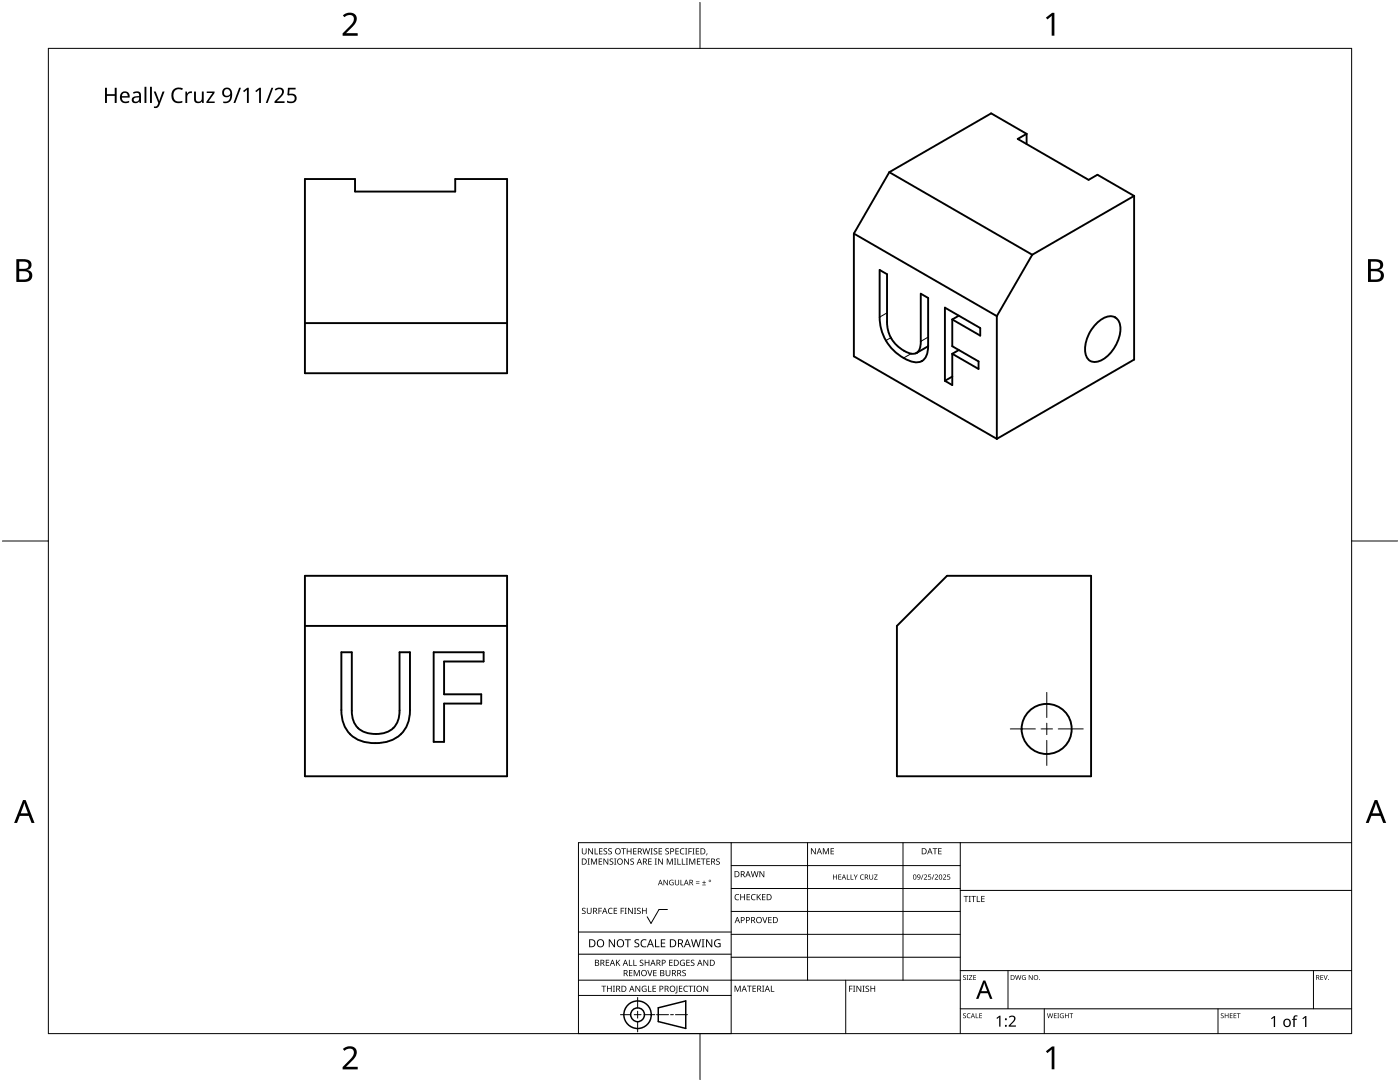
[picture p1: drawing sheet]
<svg xmlns="http://www.w3.org/2000/svg" width="279mm" height="216mm" viewBox="0 0 279 216" stroke-linecap="round" stroke-linejoin="round" font-family="sans-serif">
<g fill="none" stroke="#000" stroke-width=".38">
<path d="M60.9 35.7h10v2.5h20v-2.5h10.3v38.8h-40.3zM177.5 34.4l-7.1 12.2M177.5 34.4l28.5 16.4M204.9 26.7v2M204.9 26.7l-7.1-4.1-20.3 11.8M204.9 26.7l-1.8 1 14.2 8.2 1.7-1 7.3 4.2M226.3 39.1l-20.3 11.7M226.3 39.1v32.7l-27.4 15.8M170.4 46.6v24.5l28.5 16.5M170.4 46.6l28.5 16.5M175.6 53.9l1.4 .8v9.5a6.3 6.3 0 0 0 5.4 6.4 1.65 1.65 0 0 0 1.3-1.8l.1-10.2 1.4 .9v9.4a3 3 0 0 1-1.7 3.3 6.9 6.9 0 0 1-5.4-2.5 9.3 9.3 0 0 1-2.5-6.4zM206 50.8l-7.1 12.3"/>
<path d="M60.9 64.5h40.3M182.9 70.4h.1M185.2 69.1l-2.3 1.3M190 63.7l5.6 3.3v-1.5l-7-4.1v14.6M190 75.1l-1.4 .9M190 63.7v5.4l5.3 3v1.5l-5.3-3M190 70.6v6.2l-1.4-.8M191.4 63l-1.4 .7M191.4 69.8l-1.4 .8M198.9 63.1v24.5M218.7 64.6a3.4 3.4 0 0 1 3.8-1.3 3.3 3.3 0 0 1 .8 4 6.7 6.7 0 0 1-4.6 4.9 2.08 2.08 0 0 1-2.2-2.5 7.7 7.7 0 0 1 2.2-5.1zM60.9 114.9h40.3v40h-40.3z"/>
<path d="M68.1 130.1h2.1v11.7a4.2 4.2 0 0 0 4.8 4.7 4.2 4.2 0 0 0 4.7-4.7v-11.7h2.1v11.6a6.2 6.2 0 0 1-6.9 6.6 6.1 6.1 0 0 1-6.8-6.6zM86.5 130.1h10v1.9h-7.9v6.5h7.4v1.9h-7.4v7.6h-2.1zM101.2 124.9h-40.3M179 124.9l10-10h28.7v40h-38.7z"/>
<circle cx="208.9" cy="145.5" r="5"/>
</g>
<path d="M177 62.4l-1.4 .9M177.8 67.4l-1 .6M181.8 70.6l-1.5 .8M184.1 72l-.2 .1M185.2 67.3l-1.4 .8" fill="none" stroke="#000" stroke-width=".2"/>
<path d="M9.7 9.7h260v196.5h-260z" fill="none" stroke="#000" stroke-width=".2"/>
<path d="M139.7 .5v9.2M.5 108h9.2M269.7 108h9.2M139.7 206.2v9.2" fill="none" stroke="#000" stroke-width=".2"/>
<g fill="#000">
<path d="M68.4 3.1a1.64 1.64 0 0 1 2.8 .4 2.52 2.52 0 0 1-1.2 2.2l-.9 .9h2.3v.5h-3v-.4l1.2-1.2a1.95 1.95 0 0 0 .9-2.2 1.23 1.23 0 0 0-1.8 .1zM208.7 3.5l1.3-.9h.4v4.5h-.5v-4l-.9 .8zM68.4 209.3a1.64 1.64 0 0 1 2.8 .4 2.52 2.52 0 0 1-1.2 2.2l-.9 1h2.3v.5h-3v-.5l1.2-1.2a1.95 1.95 0 0 0 .9-2.1 1.23 1.23 0 0 0-1.8 .1zM208.7 209.8l1.3-1h.4v4.6h-.5v-4l-.9 .7z"/>
<path d="M3.3 51.7h1.3a1.28 1.28 0 0 1 1.7 1.3 1.04 1.04 0 0 1-.9 .9 1.23 1.23 0 0 1 1 1.5 1.23 1.23 0 0 1-1.5 .9h-1.6zM3.8 54.1v1.7h1a.86 .86 0 0 0 1-.9 .86 .86 0 0 0-1.1-.8zM3.8 52.2v1.4h.9a.78 .78 0 0 0 1-.7 .78 .78 0 0 0-1.1-.7z"/>
<path d="M273 51.7h1.3a1.28 1.28 0 0 1 1.7 1.3 1.04 1.04 0 0 1-.8 .9 1.23 1.23 0 0 1 1 1.5 1.23 1.23 0 0 1-1.6 .9h-1.6zM273.6 54.1v1.7h.9a.86 .86 0 0 0 1.1-.9 .86 .86 0 0 0-1.1-.8zM273.6 52.2v1.4h.8a.78 .78 0 0 0 1-.7 .78 .78 0 0 0-1.1-.7z"/>
<path d="M4.6 159.6h.5l1.8 4.6h-.6l-.6-1.4h-1.8l-.5 1.4h-.6zM4.8 160.2l-.7 2.1h1.5z"/>
<path d="M274.3 159.6h.6l1.7 4.6h-.6l-.5-1.4h-1.8l-.6 1.4h-.5zM274.6 160.2l-.7 2.1h1.4z"/>
</g>
<g fill="none" stroke="#000" stroke-width=".2">
<path d="M145.9 168.1v38.1h-30.5v-38.1h154.3M145.9 172.7h45.7M145.9 177.3h45.7M161.2 168.1v27.5M180.2 168.1v27.5M191.6 168.1v38.1M191.6 177.7h78.1M115.4 198.6h30.5M115.4 195.6h76.2M115.4 190.4h30.5M115.4 186h30.5M127.3 199v2.1"/>
<path d="M133.2 181.5h-1.7l-1.6 2.8-.7-1.4M145.9 181.9h45.7M145.9 186.4h45.7M145.9 191h45.7M168.8 195.6v10.6M191.6 193.7h78.1M201.2 193.7v7.6M262.1 193.7v7.6M123.8 202.5h2.1M126.6 202.5h1.3M127.3 201.8v1.4M127.3 203.8v2.1"/>
<path d="M128.6 202.5h2.1M131 202.5h2.4M133.8 202.5h.6M134.8 202.5h2.4M191.6 201.3h78.1M208.4 201.3v4.9M243.1 201.3v4.9"/>
</g>
<g fill="#000">
<path d="M116.1 169.3h.2v.8a.32 .32 0 0 0 .3 .3 .32 .32 0 0 0 .3-.3v-.8h.2v.8a.47 .47 0 0 1-.5 .4 .47 .47 0 0 1-.5-.5zM117.3 171.3h.4l-.1 .1v1l.1 .1h-.4l.1-.1v-1zM117.4 169.3h.2l.6 1v-1h.1v1.2h-.1l-.7-1v1h-.1zM117.9 171.3h.3l.3 1 .4-1h.3v1.2h-.2v-1l-.4 1h-.1l-.4-1v1h-.2zM118.7 169.3h.1v1h.6v.2h-.7zM119.5 171.3h.7v.1h-.6v.4h.5v.2h-.5v.4h.6v.1h-.7zM119.6 169.3h.6v.1h-.5v.4h.5v.1h-.5v.4h.5v.2h-.6zM120.5 169.4l.4-.1h.3l-.1 .1a.25 .25 0 0 0-.4-.1 .25 .25 0 0 0 0 .4l.4 .3 .1 .2-.3 .3-.5-.1v-.1h.2a.27 .27 0 0 0 .4-.1 .27 .27 0 0 0-.3-.3l-.2-.2zM120.4 171.3h.2l.7 1-.1-1h.2v1.2h-.2l-.6-1v1h-.2zM121.4 169.4l.5-.1h.2v.1a.25 .25 0 0 0-.4-.1 .25 .25 0 0 0 0 .4l.4 .3v.2l-.2 .3-.5-.1v-.1h.1a.27 .27 0 0 0 .5-.1 .27 .27 0 0 0-.4-.3l-.2-.2zM121.7 171.4l.4-.1 .3 .1-.1 .1a.25 .25 0 0 0-.4-.1 .25 .25 0 0 0 0 .4 .42 .42 0 0 1 .5 .5 .42 .42 0 0 1-.7 .2l-.1-.2 .2 .1a.27 .27 0 0 0 .5-.2 .27 .27 0 0 0-.4-.3l-.2-.2zM122.6 171.3h.4l-.1 .1v1l.1 .1h-.4l.1-.1v-1z"/>
<path d="M124 169.3h.9v.1h-.4v1.1h-.1v-1.1h-.4zM124.6 171.3h.1l.7 1v-1h.1v1.2h-.2l-.6-1v1h-.1zM125.1 169.3h.1v.5h.7v-.5h.1v1.2h-.1v-.6h-.7v.6h-.1zM125.8 171.4l.5-.1 .2 .1v.1a.25 .25 0 0 0-.4-.1 .25 .25 0 0 0 0 .4 .42 .42 0 0 1 .4 .5 .42 .42 0 0 1-.7 .2v-.2l.1 .1a.27 .27 0 0 0 .5-.2 .27 .27 0 0 0-.4-.3l-.2-.2zM126.4 169.3h.6v.1h-.5v.4h.5v.1h-.5v.4h.5v.2h-.6zM128.2 169.3h.2l.2 1 .3-1h.2l.2 1 .3-1h.1l-.3 1.2h-.1l-.3-1.1-.3 1.1h-.2zM129.4 171.3h.7v.1h-.6v.4h.5v.2h-.5v.4h.6v.1h-.7zM129.8 169.3h.5l-.2 .1v1l.2 .1h-.5l.2-.1v-1zM130.7 171.3h.4l-.1 .1v1l.1 .1h-.4l.1-.1v-1zM130.5 169.4l.4-.1h.3l-.1 .1a.25 .25 0 0 0-.4-.1 .25 .25 0 0 0 0 .4l.4 .3 .1 .2-.2 .3-.6-.1v-.1h.2a.27 .27 0 0 0 .4-.1 .27 .27 0 0 0-.3-.3l-.2-.2zM131.4 169.3h.7v.1h-.5v.4h.5v.1h-.5v.4h.5v.2h-.7zM131.3 171.3h.2l.7 1v-1h.1v1.2h-.2l-.6-1v1h-.2z"/>
<path d="M132.4 175.6h.2l.6 .9v-.9h.1v1h-.2l-.6-.9v.9h-.1zM132.8 169.4l.4-.1h.3l-.1 .1a.25 .25 0 0 0-.3-.1 .25 .25 0 0 0 0 .4l.4 .3v.2l-.2 .3-.5-.1v-.1h.1a.27 .27 0 0 0 .5-.1 .27 .27 0 0 0-.4-.3l-.2-.2zM133.1 171.3h.2l.4 1 .4-1h.2v1.2h-.2v-1l-.4 1h-.1l-.4-1v1h-.1zM133.7 175.7l.5-.2 .2 .1v.1a.45 .45 0 0 0-.7 .4 .45 .45 0 0 0 .6 .4v-.3h-.2v-.1h.3v.5a.6 .6 0 0 1-.8-.1 .6 .6 0 0 1 .1-.8zM134.5 171.3h.5l-.2 .1v1l.2 .1h-.5l.2-.1v-1zM135.2 171.3h.1v1.1h.6v.1h-.7zM134.8 169.3h.7v.1h-.6v.4h.5v.1h-.5v.4h.6v.2h-.7zM134.7 175.6h.1v.7a.28 .28 0 0 0 .3 .2 .28 .28 0 0 0 .3-.2v-.7h.1v.7a.42 .42 0 0 1-.4 .4 .42 .42 0 0 1-.4-.4zM135.8 175.6h.2v.9h.4v.1h-.6zM136.1 171.3h.1v1.1h.6v.1h-.7zM135.8 169.4l.4-.1h.4l-.1 .1h-.2a.49 .49 0 0 0-.4 .6 .49 .49 0 0 0 .7 .3 .52 .52 0 0 1-.7 .1 .52 .52 0 0 1-.2-.6zM136.7 169.3h.5l-.2 .1v1l.2 .1h-.5l.2-.1v-1z"/>
<path d="M136.9 171.3h.4l-.1 .1v1l.1 .1h-.4l.1-.1v-1zM137.4 169.3h.7v.1h-.6v.4h.5v.2h-.5v.5h-.1zM137.5 171.3h.3l.3 1 .4-1h.3v1.2h-.2v-1l-.4 1h-.1l-.4-1v1h-.2zM138.2 169.3h.4l-.1 .1v1l.1 .1h-.4l.1-.1v-1zM138.9 176.2h.7v.1h-.7zM138.9 175.9h.7v.1h-.7zM138.9 169.3h.6v.1h-.5v.4h.5v.1h-.5v.4h.5v.2h-.6zM139.1 171.3h.7v.1h-.6v.4h.5v.2h-.5v.4h.6v.1h-.7zM140.1 176.5h.8v.1h-.8zM139.9 171.3h.9v.1h-.4v1.1h-.1v-1.1h-.4zM140.5 175.7h.1v.3h.3v.2h-.3v.3h-.1v-.3h-.4v-.2h.4zM141 170.3h.2l-.3 .4z"/>
<path d="M141 171.3h.7v.1h-.6v.4h.5v.2h-.5v.4h.6v.1h-.7zM143 171.4l.4-.1 .2 .1v.1a.25 .25 0 0 0-.4-.1 .25 .25 0 0 0 0 .4 .42 .42 0 0 1 .5 .5 .42 .42 0 0 1-.7 .2l-.1-.2 .2 .1a.27 .27 0 0 0 .4-.2 .27 .27 0 0 0-.3-.3l-.3-.2zM146.8 178.6l.4-.2 .3 .1v.1a.49 .49 0 0 0-.7 .4 .49 .49 0 0 0 .7 .5 .52 .52 0 0 1-.7 0 .52 .52 0 0 1-.2-.6zM147.7 178.4h.2v.5h.6v-.5h.2v1.2h-.2v-.5h-.6v.5h-.2zM149 178.4h.7v.1h-.5v.4h.4v.2h-.4v.4h.5v.1h-.7zM150 178.6l.5-.2 .3 .1-.1 .1a.49 .49 0 0 0-.7 .4 .49 .49 0 0 0 .8 .5 .52 .52 0 0 1-.7 0 .52 .52 0 0 1-.2-.6zM149.8 173.8h.2l.3 1.1 .2-1.1h.2l.3 1.1 .2-1.1h.2l-.3 1.2h-.2l-.3-1-.3 1h-.1zM151 178.4h.2v.6l.5-.6h.2l-.5 .5 .5 .7h-.2l-.4-.6-.1 .6h-.2zM151.6 173.8h.1l.7 1v-1h.1v1.2h-.1l-.7-1v1h-.1zM152.1 178.4h.7v.1h-.6v.4h.5v.2h-.5v.4h.6v.1h-.7zM161.8 169.3h.2l.7 1v-1h.1v1.2h-.2l-.6-1v1h-.2zM164.2 169.3h.2l.4 .9 .4-.9h.2v1.2h-.1v-1.1l-.4 1.1h-.1l-.4-1.1v1.1h-.2z"/>
<path d="M165.8 169.3h.6v.1h-.5v.4h.5v.1h-.5v.4h.5v.2h-.6zM166.2 174.5h.2v.4h.5v-.4h.1v1h-.1v-.5h-.5v.5h-.2zM167.3 174.5h.6v.1h-.5v.3h.4v.1h-.4v.4h.5v.1h-.6zM169 174.5h.1v.9h.5v.1h-.6zM169.8 174.5h.1v.9h.4v.1h-.5zM170.4 174.5h.1l.3 .5 .2-.5h.2l-.4 .6v.4h-.1v-.4zM171.8 174.6l.4-.1h.2v.2a.41 .41 0 0 0-.6 .3 .41 .41 0 0 0 .6 .4 .48 .48 0 0 1-.7-.1 .48 .48 0 0 1 .1-.7zM173.5 174.5h.1v.7a.26 .26 0 0 0 .3 .2 .26 .26 0 0 0 .2-.2v-.7h.2v.7a.39 .39 0 0 1-.4 .3 .39 .39 0 0 1-.4-.3zM174.5 174.5h.6l-.5 .9h.5v.1h-.7l.6-.9h-.5zM184.2 174.5h.1l-.4 1h-.1zM184.4 174.6a.37 .37 0 0 1 .6 0 .37 .37 0 0 1-.3 .6l-.2 .2h.5v.1h-.6l.2-.4a.27 .27 0 0 0 .3-.3 .27 .27 0 0 0-.3-.2zM185.3 174.5h.5v.1h-.4v.3a.34 .34 0 0 1 .4 .2 .34 .34 0 0 1-.1 .4 .34 .34 0 0 1-.5-.1 .27 .27 0 0 0 .4 .1 .27 .27 0 0 0 .1-.4 .27 .27 0 0 0-.4-.1z"/>
<path d="M186.3 174.5h.2l-.4 1h-.1zM186.1 169.3h.9v.1h-.3v1.1h-.2v-1.1h-.4zM186.6 174.6a.37 .37 0 0 1 .6 0 .37 .37 0 0 1-.3 .6l-.2 .2h.5v.1h-.7l.3-.4a.27 .27 0 0 0 .3-.3 .27 .27 0 0 0-.4-.2zM187.2 169.3h.7v.1h-.5v.4h.5v.1h-.5v.4h.5v.2h-.7zM188.2 174.6a.37 .37 0 0 1 .6 0 .37 .37 0 0 1-.3 .6l-.2 .2h.5v.1h-.6l.2-.4a.27 .27 0 0 0 .3-.3 .27 .27 0 0 0-.3-.2zM189.1 174.5h.5v.1h-.4v.3h.1a.33 .33 0 0 1 .3 .5 .33 .33 0 0 1-.6 0 .27 .27 0 0 0 .4 .1 .27 .27 0 0 0 .1-.4 .27 .27 0 0 0-.4-.1zM192.3 178.8h.9v.1h-.3v1.1h-.2v-1.1h-.4zM193.3 178.8h.5l-.2 .1v1l.2 .1h-.5l.2-.1v-1zM193.8 178.8h1v.1h-.4v1.1h-.2v-1.1h-.4zM194.9 178.8h.2v1.1h.5v.1h-.7zM195.8 178.8h.7v.1h-.5v.4h.5v.1h-.5v.5h.5v.1h-.7zM116.2 181.3l.4-.2 .3 .1-.1 .1a.25 .25 0 0 0-.4-.1 .25 .25 0 0 0 0 .4l.4 .2 .1 .3-.3 .3-.5-.1v-.1h.2a.27 .27 0 0 0 .4-.1 .27 .27 0 0 0-.3-.3l-.2-.2z"/>
<path d="M117.1 181.1h.2v.8a.32 .32 0 0 0 .3 .3 .32 .32 0 0 0 .3-.3v-.8h.2v.8a.47 .47 0 0 1-.5 .5 .47 .47 0 0 1-.5-.5zM119.4 181.1h.7v.2h-.5v.4h.5v.1h-.5v.6h-.2zM120 196.7h1v.1h-.4v1.1h-.2v-1.1h-.4zM120.9 191.5h.7v.1h-.5v.4h.4v.2h-.4v.4h.5v.1h-.7zM121.5 181.3l.4-.2 .4 .1-.1 .1a.49 .49 0 0 0-.7 .5 .49 .49 0 0 0 .7 .4 .52 .52 0 0 1-.6 .1 .52 .52 0 0 1-.3-.6zM121.1 196.7h.2v.5h.6v-.5h.2v1.2h-.2v-.6h-.6v.6h-.2zM121.5 187.4h.2l.9 1.3v-1.3h.1v1.6h-.2l-.8-1.3v1.3h-.2zM122.3 196.7h.4l-.1 .1v1l.1 .1h-.4l.2-.1v-1zM122.5 181.1h.7v.2h-.6v.4h.5v.1h-.5v.4h.6v.2h-.7zM122.9 191.5h.2v.6l.5-.6h.2l-.5 .5 .5 .7h-.2l-.4-.6-.1 .6h-.2zM123.9 181.1h.6v.2h-.5v.4h.5v.1h-.5v.6h-.1zM124.7 181.1h.4l-.2 .2v.9l.2 .2h-.4l.1-.2v-.9z"/>
<path d="M124.7 187.4h1.2v.2h-.5v1.4h-.2v-1.4h-.5zM125.5 191.5h.2v1.1h.5v.1h-.7zM125.5 193.6h.7v.1h-.5v.4h.5v.1h-.5v.4h.5v.2h-.7zM125.3 181.1h.2l.7 1.1-.1-1.1h.2v1.3h-.2l-.6-1v1h-.2zM126.4 191.5h.2v1.1h.5v.1h-.7zM126.5 181.1h.5l-.2 .2v.9l.2 .2h-.5l.2-.2v-.9zM126.5 193.6h.2l.4 1 .4-1h.2v1.2h-.2v-1.1l-.4 1.1h-.1l-.4-1.1v1.1h-.1zM126.7 187.6l.3-.2 .6 .1-.2 .1a.33 .33 0 0 0-.6 .2 .33 .33 0 0 0 .4 .4 .47 .47 0 0 1 .4 .6 .47 .47 0 0 1-.7 .2h-.3v-.2h.2a.35 .35 0 0 0 .6-.2 .35 .35 0 0 0-.5-.4l-.3-.2zM126.8 196.7h.2l.6 1v-1h.2v1.2h-.2l-.7-1 .1 1h-.2zM127.2 181.3l.4-.2 .3 .1-.1 .1a.25 .25 0 0 0-.4-.1 .25 .25 0 0 0 0 .4l.4 .2 .1 .3-.3 .3-.5-.1v-.1h.2a.27 .27 0 0 0 .4-.1 .27 .27 0 0 0-.3-.3l-.2-.2zM127.7 191.6l.5-.1 .2 .1v.1a.25 .25 0 0 0-.4-.1 .25 .25 0 0 0 0 .4l.4 .2v.3l-.2 .2h-.5v-.2l.1 .1a.27 .27 0 0 0 .5-.2 .27 .27 0 0 0-.4-.3l-.2-.2zM128 187.6l.6-.2 .4 .1v.2a.64 .64 0 0 0-1 .5 .64 .64 0 0 0 1 .6v.2a.83 .83 0 0 1-1.1-.3 .83 .83 0 0 1 .1-1.1z"/>
<path d="M128.2 196.8l.6-.1 .2 .1v.1a.5 .5 0 0 0-.8 .4 .5 .5 0 0 0 .7 .5v-.4h-.3v-.1h.4v.6a.66 .66 0 0 1-.8-.2 .66 .66 0 0 1 0-.9zM128.1 181.1h.2v.6h.6v-.6h.2v1.3h-.2v-.6h-.6v.6h-.2zM129.2 193.6h.1l.4 1 .3-1h.2l-.4 1.2h-.2zM129.3 196.7h.2v1.1h.5v.1h-.7zM128.7 191.5h.1v.5h.6v-.5h.2v1.2h-.2v-.5h-.6v.5h-.1zM130.7 187.4h.2v1.4h.7v.2h-.9zM130.2 196.7h.7v.1h-.5v.4h.5v.1h-.5v.5h.5v.1h-.7zM130.4 193.6h.6v.1h-.5v.4h.5v.1h-.5v.4h.5v.2h-.6zM131.9 187.4h.9v.2h-.7v.5h.6v.2h-.6v.5h.7v.2h-.9zM132.8 193.6h.2v.7a.32 .32 0 0 0 .3 .4 .32 .32 0 0 0 .3-.4v-.7h.2v.7a.47 .47 0 0 1-.5 .5 .47 .47 0 0 1-.5-.5zM133.5 191.5h.7v.1h-.5v.4h.5v.2h-.5v.4h.5v.1h-.7zM135 196.7h.2v1.3l-.1 .2h-.3l-.1-.1 .3-.2z"/>
<path d="M135.5 196.7h.7v.1h-.5v.4h.4v.1h-.4v.5h.5v.1h-.7zM135.8 191.7l.5-.2 .4 .1-.1 .1a.5 .5 0 0 0-.8 .4 .5 .5 0 0 0 .7 .5v-.4h-.2v-.1h.4v.6a.66 .66 0 0 1-.9-.1 .66 .66 0 0 1 0-.9zM136.2 193.7l.4-.2 .3 .1-.1 .1a.25 .25 0 0 0-.4-.1 .25 .25 0 0 0 0 .4 .42 .42 0 0 1 .5 .6 .42 .42 0 0 1-.7 .2l-.1-.2h.2a.27 .27 0 0 0 .5-.1 .27 .27 0 0 0-.4-.3l-.2-.2zM136.5 196.8l.5-.1 .3 .1-.1 .1a.49 .49 0 0 0-.7 .4 .49 .49 0 0 0 .8 .4 .52 .52 0 0 1-.7 .1 .52 .52 0 0 1-.2-.6zM137 191.5h.7v.1h-.6v.4h.5v.2h-.5v.4h.6v.1h-.7zM137.4 196.7h.9v.1h-.4v1.1h-.1v-1.1h-.4zM137.9 191.6l.4-.1 .3 .1-.1 .1a.25 .25 0 0 0-.4-.1 .25 .25 0 0 0 0 .4l.4 .2 .1 .3-.2 .2h-.6v-.2l.2 .1a.27 .27 0 0 0 .5-.2 .27 .27 0 0 0-.4-.3l-.2-.2zM138.4 196.7h.4l-.1 .1v1l.1 .1h-.4l.1-.1v-1zM137.9 187.4h.2l.3 1.4 .4-1.4h.2l.4 1.4 .3-1.4h.2l-.4 1.6h-.2l-.4-1.3-.4 1.3h-.2zM140 187.4h.6l-.2 .2v1.3l.2 .1h-.6l.2-.1v-1.3zM140.4 196.7h.1l.7 1v-1h.1v1.2h-.1l-.7-1v1h-.1zM140.4 191.5h.2l.6 1v-1h.1v1.2h-.1l-.7-1v1h-.1z"/>
<path d="M140.9 187.4h.2l.9 1.3v-1.3h.2v1.6h-.3l-.8-1.3v1.3h-.2zM142.7 187.6l.7-.2 .4 .1-.1 .2a.65 .65 0 0 0-1 .5 .65 .65 0 0 0 .9 .6v-.4h-.3v-.2h.5v.7a.86 .86 0 0 1-1.1-.1 .86 .86 0 0 1 0-1.2zM146.6 196.7h.2l.4 1 .4-1h.2v1.2h-.1v-1.1l-.4 1.1h-.2l-.4-1.1v1.1h-.1zM149.1 196.7h.9v.1h-.4v1.1h-.1v-1.1h-.4zM150.2 196.7h.7v.1h-.6v.4h.5v.1h-.5v.5h.6v.1h-.7zM152.1 183h.2l.3 1 .4-1h.2l-.5 1.2h-.1zM152.1 196.7h.4l-.1 .1v1l.1 .1h-.4l.1-.1v-1zM153.8 196.7h.2v1.1h.5v.1h-.7zM153.3 183h.7v.1h-.5v.4h.5v.1h-.5v.5h.5v.1h-.7zM169.5 196.7h.6v.1h-.5v.5h.5v.1h-.5v.5h-.1zM170.2 196.7h.5l-.2 .1v1l.2 .1h-.5l.2-.1v-1zM170.9 196.7h.2l.6 1v-1h.2v1.2h-.2l-.6-1v1h-.2z"/>
<path d="M172.1 196.7h.5l-.2 .1v1l.2 .1h-.5l.2-.1v-1zM172.8 196.8l.4-.1h.2v.2a.25 .25 0 0 0-.4-.1 .25 .25 0 0 0 0 .4l.4 .2 .1 .3-.3 .2h-.5v-.2l.2 .1a.27 .27 0 0 0 .4-.2 .27 .27 0 0 0-.3-.3l-.3-.2zM173.7 196.7h.2v.5h.6v-.5h.2v1.2h-.2v-.6h-.6v.6h-.2zM192.2 194.7l.4-.1h.2l-.1 .1a.24 .24 0 0 0-.3 0 .24 .24 0 0 0-.1 .3 .24 .24 0 0 0 .4 .1l.1 .1-.1 .3h-.4l-.1-.1a.24 .24 0 0 0 .3 .1 .24 .24 0 0 0 .1-.3l-.4-.3zM192.9 194.6h.4l-.1 .1v.7l.1 .1h-.4l.1-.1v-.7zM193.4 194.6h.6l-.5 .8h.6v.1h-.7l.5-.8h-.5zM194.2 194.6h.6v.1h-.4v.3h.4v.1h-.4v.3h.4v.1h-.6zM202.6 194.6h.1l.2 .8 .2-.8h.2l.2 .8 .2-.8h.1l-.2 .9h-.2l-.2-.8-.2 .8h-.2zM204.1 194.7l.3-.1h.3l-.1 .1a.4 .4 0 0 0-.6 .4 .4 .4 0 0 0 .6 .3v-.3l-.2-.1h.3v.5a.53 .53 0 0 1-.7-.1 .53 .53 0 0 1 .1-.7zM205.3 194.6h.2l.5 .8v-.8h.1v.9h-.2l-.5-.8v.8h-.1zM263.5 194.6h.6v.1h-.5v.3h.4v.1h-.4v.3h.5v.1h-.6zM264.1 194.6h.2l.2 .8 .3-.8h.2l-.4 .9h-.1z"/>
<path d="M192.2 202.3l.4-.1h.2l-.1 .1a.24 .24 0 0 0-.3 0 .24 .24 0 0 0-.1 .3 .24 .24 0 0 0 .4 .1l.1 .2-.1 .2-.4 .1-.1-.2a.24 .24 0 0 0 .3 .1 .24 .24 0 0 0 .1-.3l-.4-.2zM193.1 202.3l.6-.1-.3 .1a.4 .4 0 0 0-.3 .5 .4 .4 0 0 0 .5 .2 .46 .46 0 0 1-.6 0 .46 .46 0 0 1 .1-.7zM194.7 202.2h.1v.8h.5v.2h-.6zM195.4 202.2h.6v.1h-.4v.3h.4v.1h-.4v.4h.4v.1h-.6zM198.9 203.1l.5-.4h.3v2.2h-.3v-1.9l-.4 .3zM201.3 202.9a.76 .76 0 0 1 1.2 0 .76 .76 0 0 1-.3 1.1l-.6 .6h1.1v.3h-1.4v-.3l.8-.8a.52 .52 0 0 0 .2-.8 .52 .52 0 0 0-.8 .1zM209 202.2h.1l.2 .8 .2-.8h.1l.3 .8 .2-.8h.1l-.3 1h-.1l-.2-.9-.3 .9h-.1zM210.3 202.2h.6v.1h-.4v.3h.3v.1h-.3v.4h.4v.1h-.6zM211 202.2h.4l-.2 .1v.8l.2 .1h-.4l.1-.1v-.8zM211.6 202.3l.7-.1-.1 .1a.4 .4 0 0 0-.6 .4 .4 .4 0 0 0 .6 .3v-.2l-.2-.2h.3v.5a.53 .53 0 0 1-.7-.1 .53 .53 0 0 1 0-.7zM212.5 202.2h.2v.4h.5v-.4h.1v1h-.1v-.5h-.5v.5h-.2zM213.4 202.2h.8v.1h-.3v.9h-.2v-.9h-.3z"/>
<path d="M243.7 202.3l.3-.1h.2v.1a.24 .24 0 0 0-.3 0 .24 .24 0 0 0-.1 .3 .24 .24 0 0 0 .3 .1l.1 .2-.1 .2-.4 .1-.1-.2a.24 .24 0 0 0 .4 .1 .24 .24 0 0 0 0-.3l-.3-.2zM244.4 202.2h.2v.4h.5v-.4h.1v1h-.1v-.5h-.5v.5h-.2zM245.4 202.2h.6v.1h-.4v.3h.4v.1h-.4v.4h.4v.1h-.6zM246.2 202.2h.5v.1h-.4v.3h.4v.1h-.4v.4h.4v.1h-.5zM246.8 202.2h.8v.1h-.3v.9h-.2v-.9h-.3zM253.7 203.2l.6-.5h.2v2.2h-.3v-1.9l-.4 .4zM258.2 202.7l.3-.1h.5l-.1 .3-.4-.1-.1 .2v.3h.4v.2h-.4v1.4h-.3v-1.4h-.3l.3-.2zM259.9 203.2l.6-.5h.2v2.2h-.2v-1.9l-.5 .4z"/>
<path d="M116.1 171.3h.4a.61 .61 0 0 1 .6 .6 .61 .61 0 0 1-.6 .6h-.4zM116.3 171.4v1h.1a.48 .48 0 0 0 .5-.5 .48 .48 0 0 0-.4-.5z"/>
<path d="M122.7 169.9a.61 .61 0 0 1 1.2 0 .61 .61 0 0 1-1.2 0zM123 169.5a.47 .47 0 0 0-.1 .7 .47 .47 0 0 0 .8 0v-.1a.45 .45 0 0 0-.1-.6 .45 .45 0 0 0-.6 0z"/>
<path d="M123.1 171.9a.61 .61 0 0 1 1.2 0 .61 .61 0 0 1-1.2 0zM123.5 171.5l-.2 .4a.45 .45 0 0 0 .7 .4 .45 .45 0 0 0 0-.8l-.2-.1z"/>
<path d="M127.3 169.3h.3a.35 .35 0 0 1 .5 .2 .35 .35 0 0 1-.3 .4l.4 .6h-.2l-.3-.5h-.3v.5h-.1zM127.4 169.4v.4h.2a.23 .23 0 0 0 .3-.2 .23 .23 0 0 0-.3-.2z"/>
<path d="M127.5 171.3h.2l.4 1.2h-.1l-.2-.4h-.4l-.2 .4h-.1zM127.6 171.5l-.2 .5h.4z"/>
<path d="M128.3 171.3h.3a.35 .35 0 0 1 .5 .2 .35 .35 0 0 1-.3 .5l.4 .5h-.2l-.3-.5h-.2v.5h-.2zM128.5 171.4v.5h.1a.23 .23 0 0 0 .3-.2 .23 .23 0 0 0-.3-.3z"/>
<path d="M131.7 175.5h.1l.5 1.1h-.2l-.1-.3h-.4l-.2 .3h-.1zM131.8 175.7l-.2 .5h.4z"/>
<path d="M133.8 169.3h.6l.1 .2-.1 .4-.5 .1v.5h-.1zM133.9 169.4v.5a.29 .29 0 0 0 .5-.3 .29 .29 0 0 0-.5-.2z"/>
<path d="M136.9 175.5h.1l.4 1.1h-.1l-.1-.3h-.5l-.1 .3h-.1zM137 175.7l-.2 .5h.3z"/>
<path d="M137.6 175.6h.3a.31 .31 0 0 1 .4 .2 .31 .31 0 0 1-.2 .4l.3 .4h-.2l-.2-.4h-.3v.4h-.1zM137.7 175.7v.4h.2a.21 .21 0 0 0 .3-.2 .21 .21 0 0 0-.3-.2z"/>
<path d="M139.8 169.3h.4a.54 .54 0 0 1 .6 .6 .56 .56 0 0 1-.7 .6h-.3zM140 169.4v.9h.1a.48 .48 0 0 0 .5-.4 .48 .48 0 0 0-.4-.5z"/>
<path d="M141.4 175.8a.25 .25 0 0 1 .5 0 .25 .25 0 0 1-.5 0zM141.5 175.8a.15 .15 0 0 0 .3 0 .15 .15 0 0 0-.3 0z"/>
<path d="M141.9 171.3h.4a.35 .35 0 0 1 .4 .2 .35 .35 0 0 1-.2 .5l.3 .5h-.2l-.3-.5h-.2v.5h-.2zM142.1 171.4v.5h.2a.23 .23 0 0 0 .2-.2 .23 .23 0 0 0-.2-.3z"/>
<path d="M146.6 173.8h.4a.61 .61 0 0 1 .6 .6 .61 .61 0 0 1-.7 .6h-.3zM146.8 174v.9h.1a.43 .43 0 0 0 .5-.5 .41 .41 0 0 0-.4-.4z"/>
<path d="M147.8 173.8h.4a.35 .35 0 0 1 .4 .3 .35 .35 0 0 1-.2 .4l.3 .5h-.2l-.3-.5h-.2v.5h-.2zM148 174v.4h.2a.23 .23 0 0 0 .3-.2 .23 .23 0 0 0-.3-.2z"/>
<path d="M149.2 173.8h.1l.5 1.2h-.1l-.2-.3h-.5l-.1 .3h-.2zM149.3 174l-.2 .5h.4z"/>
<path d="M153 178.4h.4a.55 .55 0 0 1 .6 .6 .56 .56 0 0 1-.6 .6h-.4zM153.2 178.5v1h.1a.48 .48 0 0 0 .5-.5 .48 .48 0 0 0-.4-.5z"/>
<path d="M163.4 169.2h.2l.5 1.3h-.2l-.2-.4h-.4l-.2 .4h-.1zM163.5 169.4l-.2 .6h.4z"/>
<path d="M168.4 174.5h.1l.4 1h-.2l-.1-.3h-.4l-.1 .3h-.1zM168.4 174.6l-.1 .5h.3z"/>
<path d="M172.6 174.5h.3a.29 .29 0 0 1 .3 .2 .29 .29 0 0 1-.2 .4l.3 .4h-.1l-.3-.4h-.2v.4h-.1zM172.7 174.6v.4h.2a.2 .2 0 0 0 .2-.2 .2 .2 0 0 0-.2-.2z"/>
<path d="M182.3 174.6h.5l.1 .5a.38 .38 0 0 1-.4 .4 .38 .38 0 0 1-.3-.6zM182.4 174.6v.1a.39 .39 0 0 0-.1 .4 .39 .39 0 0 0 .4 .3 .4 .4 0 0 0 .1-.5 .4 .4 0 0 0-.4-.3z"/>
<path d="M183.1 174.6a.49 .49 0 0 1 .6 .3 .49 .49 0 0 1-.3 .6h-.3v-.1h.4l.1-.4a.32 .32 0 0 1-.5 0 .32 .32 0 0 1 0-.4zM183.1 174.8a.25 .25 0 0 0 .5 0 .25 .25 0 0 0-.5 0z"/>
<path d="M184 169.3h.3a.61 .61 0 0 1 .6 .6 .61 .61 0 0 1-.6 .6h-.3zM184.1 169.4v.9h.2a.43 .43 0 0 0 .5-.4 .41 .41 0 0 0-.5-.5z"/>
<path d="M185.5 169.2h.1l.5 1.3h-.1l-.2-.4h-.5l-.1 .4h-.2zM185.6 169.4l-.2 .6h.4z"/>
<path d="M187.5 174.6h.4l.1 .5a.38 .38 0 0 1-.4 .4 .38 .38 0 0 1-.2-.6zM187.6 174.6l-.1 .2a.38 .38 0 0 0 .3 .6 .41 .41 0 0 0 .2-.5 .41 .41 0 0 0-.4-.3z"/>
<path d="M118.4 181.1h.3a.35 .35 0 0 1 .4 .3 .35 .35 0 0 1-.2 .4l.3 .6h-.1l-.3-.5h-.3v.5h-.1zM118.5 181.3v.4h.2a.23 .23 0 0 0 .3-.2 .23 .23 0 0 0-.3-.2z"/>
<path d="M118.7 191.5h.4a.31 .31 0 0 1 .4 .2 .31 .31 0 0 1-.2 .4 .33 .33 0 0 1 .3 .4 .33 .33 0 0 1-.4 .2h-.5zM118.9 192.2v.4h.2a.23 .23 0 0 0 .3-.2 .23 .23 0 0 0-.3-.2zM118.9 191.6v.4h.2a.21 .21 0 0 0 .3-.2 .21 .21 0 0 0-.3-.2z"/>
<path d="M117.6 187.4h.5a.71 .71 0 0 1 .7 .8 .73 .73 0 0 1-.8 .8h-.4zM117.8 187.6v1.2h.2a.56 .56 0 0 0 .6-.6 .54 .54 0 0 0-.6-.6z"/>
<path d="M119.8 191.5h.4a.35 .35 0 0 1 .4 .3 .35 .35 0 0 1-.2 .4l.3 .5h-.2l-.3-.5h-.2v.5h-.2zM120 191.6v.5h.2a.23 .23 0 0 0 .3-.2 .23 .23 0 0 0-.3-.3z"/>
<path d="M119.3 187.6a.74 .74 0 0 1 .9-.1 .74 .74 0 0 1 .4 .7 .77 .77 0 0 1-1.1 .8 .77 .77 0 0 1-.3-1.3zM119.5 187.7l-.2 .5a.56 .56 0 0 0 .7 .6 .56 .56 0 0 0 .3-.9 .51 .51 0 0 0-.8-.2z"/>
<path d="M120.6 181.1h.2l.4 1.3h-.1l-.2-.4h-.4l-.2 .4h-.1zM120.7 181.3l-.2 .6h.4z"/>
<path d="M122.2 191.5h.1l.5 1.2h-.2l-.1-.3h-.5l-.2 .3h-.1zM122.2 191.7l-.2 .5h.4z"/>
<path d="M123 196.7h.3a.35 .35 0 0 1 .4 .2 .35 .35 0 0 1-.2 .5l.3 .5h-.1l-.3-.5h-.3v.5h-.1zM123.1 196.8v.5h.2a.23 .23 0 0 0 .3-.3 .23 .23 0 0 0-.3-.2z"/>
<path d="M123.3 187.6a.74 .74 0 0 1 .8-.1 .74 .74 0 0 1 .5 .7 .77 .77 0 0 1-1.1 .8 .77 .77 0 0 1-.3-1.3zM123.5 187.7l-.2 .5a.56 .56 0 0 0 .7 .6 .56 .56 0 0 0 .3-.9 .51 .51 0 0 0-.8-.2z"/>
<path d="M124.5 193.6h.3a.35 .35 0 0 1 .4 .2 .35 .35 0 0 1-.2 .4l.3 .6h-.1l-.3-.5h-.3v.5h-.1zM124.6 193.7v.4h.2a.23 .23 0 0 0 .3-.2 .23 .23 0 0 0-.3-.2z"/>
<path d="M124 196.7h.4a.54 .54 0 0 1 .6 .6 .56 .56 0 0 1-.6 .6h-.4zM124.2 196.8v1h.2a.48 .48 0 0 0 .5-.5 .48 .48 0 0 0-.5-.5z"/>
<path d="M124.7 191.5h.2l.4 1.2h-.1l-.2-.3h-.4l-.2 .3h-.1zM124.8 191.7l-.2 .5h.4z"/>
<path d="M126 196.7h.2l.4 1.2h-.1l-.2-.4h-.4l-.2 .4h-.1zM126.1 196.8l-.2 .6h.4z"/>
<path d="M127.9 194.2a.61 .61 0 0 1 1.2 0 .61 .61 0 0 1-1.2 0zM128.2 193.8l-.1 .4a.45 .45 0 0 0 .7 .4 .45 .45 0 0 0 0-.8l-.2-.1z"/>
<path d="M129.7 187.4h.2l.6 1.6h-.2l-.2-.5h-.6l-.2 .5h-.2zM129.8 187.6l-.2 .7h.5z"/>
<path d="M130.2 191.5h.2l.5 1.2h-.2l-.2-.3h-.4l-.2 .3h-.1zM130.3 191.7l-.2 .5h.4z"/>
<path d="M131 191.5h.4a.35 .35 0 0 1 .4 .3 .35 .35 0 0 1-.2 .4l.3 .5h-.2l-.3-.5h-.2v.5h-.2zM131.2 191.6v.5h.2a.23 .23 0 0 0 .2-.2 .23 .23 0 0 0-.3-.3z"/>
<path d="M131.8 193.6h.3a.31 .31 0 0 1 .4 .1 .31 .31 0 0 1-.2 .4 .33 .33 0 0 1 .3 .4 .33 .33 0 0 1-.4 .3h-.4zM131.9 194.2v.4h.3a.23 .23 0 0 0 .2-.2 .23 .23 0 0 0-.3-.2zM131.9 193.7v.4h.2a.21 .21 0 0 0 .3-.2 .21 .21 0 0 0-.3-.2z"/>
<path d="M131.6 196.7h.5l.3 .3-.1 .3-.5 .1v.5h-.2zM131.8 196.8v.5a.29 .29 0 0 0 .4-.2 .29 .29 0 0 0-.4-.3z"/>
<path d="M132.6 196.7h.4a.35 .35 0 0 1 .4 .2 .35 .35 0 0 1-.2 .5l.3 .5h-.2l-.3-.5h-.2v.5h-.2zM132.8 196.8v.5h.2a.23 .23 0 0 0 .3-.3 .23 .23 0 0 0-.3-.2z"/>
<path d="M132.1 191.5h.5l.2 .3-.1 .4-.5 .1v.4h-.1zM132.2 191.6v.5a.29 .29 0 0 0 .5-.2 .29 .29 0 0 0-.5-.3z"/>
<path d="M134.1 193.6h.3a.35 .35 0 0 1 .5 .2 .35 .35 0 0 1-.3 .4l.4 .6h-.2l-.3-.5h-.2v.5h-.2zM134.3 193.7v.4h.1a.23 .23 0 0 0 .3-.2 .23 .23 0 0 0-.3-.2z"/>
<path d="M133.5 197.3a.65 .65 0 0 1 1.3 0 .65 .65 0 0 1-1.3 0zM133.9 196.9a.47 .47 0 0 0-.1 .7 .47 .47 0 0 0 .7 0l.1-.1a.45 .45 0 0 0-.1-.6 .45 .45 0 0 0-.6 0z"/>
<path d="M133.7 187.4h.5a.71 .71 0 0 1 .8 .8 .73 .73 0 0 1-.9 .8h-.4zM133.9 187.6v1.2h.2a.56 .56 0 0 0 .6-.6 .54 .54 0 0 0-.6-.6z"/>
<path d="M135.2 193.6h.3a.35 .35 0 0 1 .4 .2 .35 .35 0 0 1-.2 .4l.3 .6h-.1l-.3-.5h-.3v.5h-.1zM135.3 193.7v.4h.2a.23 .23 0 0 0 .3-.2 .23 .23 0 0 0-.3-.2z"/>
<path d="M134.5 191.5h.4a.54 .54 0 0 1 .6 .6 .56 .56 0 0 1-.7 .6h-.3zM134.6 191.6v1h.2a.48 .48 0 0 0 .5-.5 .48 .48 0 0 0-.5-.5z"/>
<path d="M135.3 187.4h.4a.45 .45 0 0 1 .6 .3 .45 .45 0 0 1-.3 .6l.4 .7h-.2l-.4-.6h-.3v.6h-.2zM135.5 187.6v.6h.2a.3 .3 0 0 0 .4-.3 .3 .3 0 0 0-.4-.3z"/>
<path d="M137.1 187.4h.2l.6 1.6h-.2l-.2-.5h-.6l-.2 .5h-.2zM137.2 187.6l-.3 .7h.5z"/>
<path d="M139.6 191.5h.1l.5 1.2h-.1l-.2-.3h-.5l-.1 .3h-.2zM139.7 191.7l-.2 .5h.4z"/>
<path d="M138.9 197.3a.61 .61 0 0 1 1.2 0 .61 .61 0 0 1-1.2 0zM139.3 196.9a.47 .47 0 0 0-.1 .7 .47 .47 0 0 0 .7 0v-.1a.45 .45 0 0 0-.1-.6 .45 .45 0 0 0-.5 0z"/>
<path d="M141.7 191.5h.3a.54 .54 0 0 1 .6 .6 .56 .56 0 0 1-.6 .6h-.3zM141.8 191.6v1h.2a.48 .48 0 0 0 .5-.5 .48 .48 0 0 0-.5-.5z"/>
<path d="M147.1 183h.1l.5 1.2h-.2l-.1-.4h-.5l-.1 .4h-.2zM147.1 183.1l-.1 .6h.3z"/>
<path d="M147.9 183h.6l.1 .3-.1 .3-.5 .1v.5h-.1zM148 183.1v.5a.29 .29 0 0 0 .5-.2 .29 .29 0 0 0-.5-.3z"/>
<path d="M148.5 196.7h.1l.5 1.2h-.2l-.1-.4h-.5l-.2 .4h-.1zM148.5 196.8l-.2 .6h.4z"/>
<path d="M148.9 183h.5l.3 .3-.2 .3-.5 .1v.5h-.1zM149 183.1v.5a.29 .29 0 0 0 .5-.2 .29 .29 0 0 0-.5-.3z"/>
<path d="M149.9 183h.3a.35 .35 0 0 1 .5 .2 .35 .35 0 0 1-.3 .5l.4 .5h-.2l-.3-.5h-.2v.5h-.2zM150.1 183.1v.5h.1a.23 .23 0 0 0 .3-.3 .23 .23 0 0 0-.3-.2z"/>
<path d="M151.1 196.7h.4a.35 .35 0 0 1 .4 .2 .35 .35 0 0 1-.2 .5l.3 .5h-.2l-.3-.5h-.2v.5h-.2zM151.3 196.8v.5h.2a.23 .23 0 0 0 .2-.3 .23 .23 0 0 0-.2-.2z"/>
<path d="M150.8 183.6a.61 .61 0 0 1 1.2 0 .61 .61 0 0 1-1.2 0zM151.2 183.2a.47 .47 0 0 0-.1 .7 .47 .47 0 0 0 .7 0v-.1a.45 .45 0 0 0 0-.6 .45 .45 0 0 0-.6 0z"/>
<path d="M153.1 196.7h.1l.5 1.2h-.2l-.1-.4h-.5l-.2 .4h-.1zM153.1 196.8l-.2 .6h.4z"/>
<path d="M154.3 183h.3a.55 .55 0 0 1 .6 .6 .56 .56 0 0 1-.6 .6h-.3zM154.4 183.1v1h.2a.48 .48 0 0 0 .5-.5 .48 .48 0 0 0-.5-.5z"/>
<path d="M196.2 195.7h.4l1.5 3.6h-.5l-.5-1.1h-1.4l-.4 1.1h-.5zM196.4 196.1l-.5 1.7h1.1z"/>
<path d="M201.7 194.6h.3a.49 .49 0 0 1 .5 .5 .49 .49 0 0 1-.5 .4h-.3zM201.8 194.7v.7h.4l.1-.2v-.3z"/>
<path d="M206.2 195.1a.5 .5 0 0 1 1 0 .5 .5 0 0 1-1 0zM206.4 195a.4 .4 0 0 0 .8 0 .4 .4 0 0 0-.8 0z"/>
<path d="M262.7 194.6h.2a.28 .28 0 0 1 .4 .1 .28 .28 0 0 1-.2 .4l.3 .4h-.2l-.2-.4h-.2v.4h-.1zM262.8 194.7v.3h.1a.19 .19 0 0 0 .3-.2 .19 .19 0 0 0-.3-.1z"/>
<path d="M194.1 202.2l.5 1-.3-.3h-.3l-.3 .3zM194.2 202.3l-.2 .4h.3z"/>
<path d="M256.3 203.5a.77 .77 0 0 1 .9-.2 .77 .77 0 0 1 .4 .8 .81 .81 0 0 1-1.1 .8 .81 .81 0 0 1-.3-1.3zM256.6 203.6l-.2 .5a.52 .52 0 0 0 .6 .6 .52 .52 0 0 0 .3-.7 .48 .48 0 0 0-.2-.5 .48 .48 0 0 0-.5 .1z"/>
<circle cx="207.5" cy="195.5" r=".09"/>
<circle cx="265.1" cy="195.5" r=".09"/>
<circle cx="200.8" cy="204.7" r=".2"/>
<circle cx="200.8" cy="203.4" r=".2"/>
</g>
<g fill="none" stroke="#000" stroke-width=".3">
<path d="M131.4 201.1l5.5-1.4v5.5l-5.5-1.4z"/>
<circle cx="127.2" cy="202.5" r="2.73"/>
<circle cx="127.2" cy="202.5" r="1.37"/>
</g>
<path d="M208.9 138.2v5M201.6 145.4h5M208.9 144.3v2.3M208.9 147.7v5M210.1 145.4h-2.3M216.2 145.4h-5" fill="none" stroke="#000" stroke-width=".2"/>
<g fill="#000">
<path d="M30.7 18.3h.4l.7 1.9 .6-1.9h.4l-.9 2.6a.87 .87 0 0 1-1.2 .6v-.3h.6l.3-.6zM34.6 17.9a1.7 1.7 0 0 1 1.9-.3l-.2 .4a1.19 1.19 0 0 0-1.4 .1 1.19 1.19 0 0 0-.2 1.5 1.15 1.15 0 0 0 1.7 .5v.4a1.56 1.56 0 0 1-1.9-.4 1.56 1.56 0 0 1-.1-1.9zM37 18.3h.3l.1 .4 .4-.4h.5v.3h-.4a.73 .73 0 0 0-.5 .7v1.2h-.4zM38.7 18.3h.4v1.4a.61 .61 0 0 0 .8 .6 .61 .61 0 0 0 .4-.8v-1.2h.4v2.2h-.4v-.3a.88 .88 0 0 1-1 .3 .88 .88 0 0 1-.6-.7zM47.7 17.5h.4l-1.1 3h-.4zM54.2 17.5h.3l-1.1 3h-.4zM57.5 17.5h1.5v.4h-1.2l-.1 .8a1.02 1.02 0 0 1 1.5 .9 1.02 1.02 0 0 1-1.4 1l-.5-.2v-.3a.88 .88 0 0 0 .9 .2 .88 .88 0 0 0 .6-.8 .85 .85 0 0 0-1.3-.4l-.1-.2zM21 17.5h.3v1.3h1.6v-1.3h.4v3h-.4v-1.4h-1.6v1.4h-.3zM41.3 18.3h1.5v.2l-1.2 1.8h1.3v.2h-1.7v-.2l1.2-1.7h-1.1zM48.5 18.1l.8-.6h.3v3h-.3v-2.6l-.6 .5zM50.9 18.1l.9-.6h.3v3h-.4v-2.6l-.6 .5zM54.8 17.8a1.01 1.01 0 0 1 1.2-.3 1.01 1.01 0 0 1 .7 1l-.3 .5-1.1 1.2h1.5v.3h-2v-.3l1.1-1.1a.72 .72 0 0 0 .4-.6 .72 .72 0 0 0-.4-.7l-.9 .3z"/>
<path d="M44.6 17.7a1.06 1.06 0 0 1 1.3-.1 1.06 1.06 0 0 1 .4 1.2 1.42 1.42 0 0 1-1.7 1.7v-.3a1.01 1.01 0 0 0 1-.1 1.01 1.01 0 0 0 .3-1 .94 .94 0 0 1-1.4 0 .94 .94 0 0 1 .1-1.4zM44.7 18.4a.66 .66 0 0 0 1.3 0 .66 .66 0 0 0-1.3 0z"/>
<path d="M24.2 18.6a.98 .98 0 0 1 1.2-.3 .98 .98 0 0 1 .5 1.2h-1.6a.87 .87 0 0 0 .5 .8 .87 .87 0 0 0 1-.2v.3l-.8 .2a1.21 1.21 0 0 1-1-.8 1.21 1.21 0 0 1 .2-1.2zM24.5 18.7l-.2 .5h1.2a.57 .57 0 0 0-.3-.6 .57 .57 0 0 0-.7 .1z"/>
<path d="M26.5 18.4a.93 .93 0 0 1 1-.2 .93 .93 0 0 1 .6 .8v1.5h-.2l-.1-.3a.74 .74 0 0 1-1.2 .3 .74 .74 0 0 1 .1-1.2l1.1-.1a.53 .53 0 0 0-.2-.6 .53 .53 0 0 0-.6 0l-.3 .1zM26.8 19.6a.47 .47 0 0 0 .1 .7 .47 .47 0 0 0 .7-.2l.2-.7z"/>
</g>
<path d="M29 17.3v3.2M30.1 17.3v3.2" fill="none" stroke="#000" stroke-width=".37"/>
</svg>
